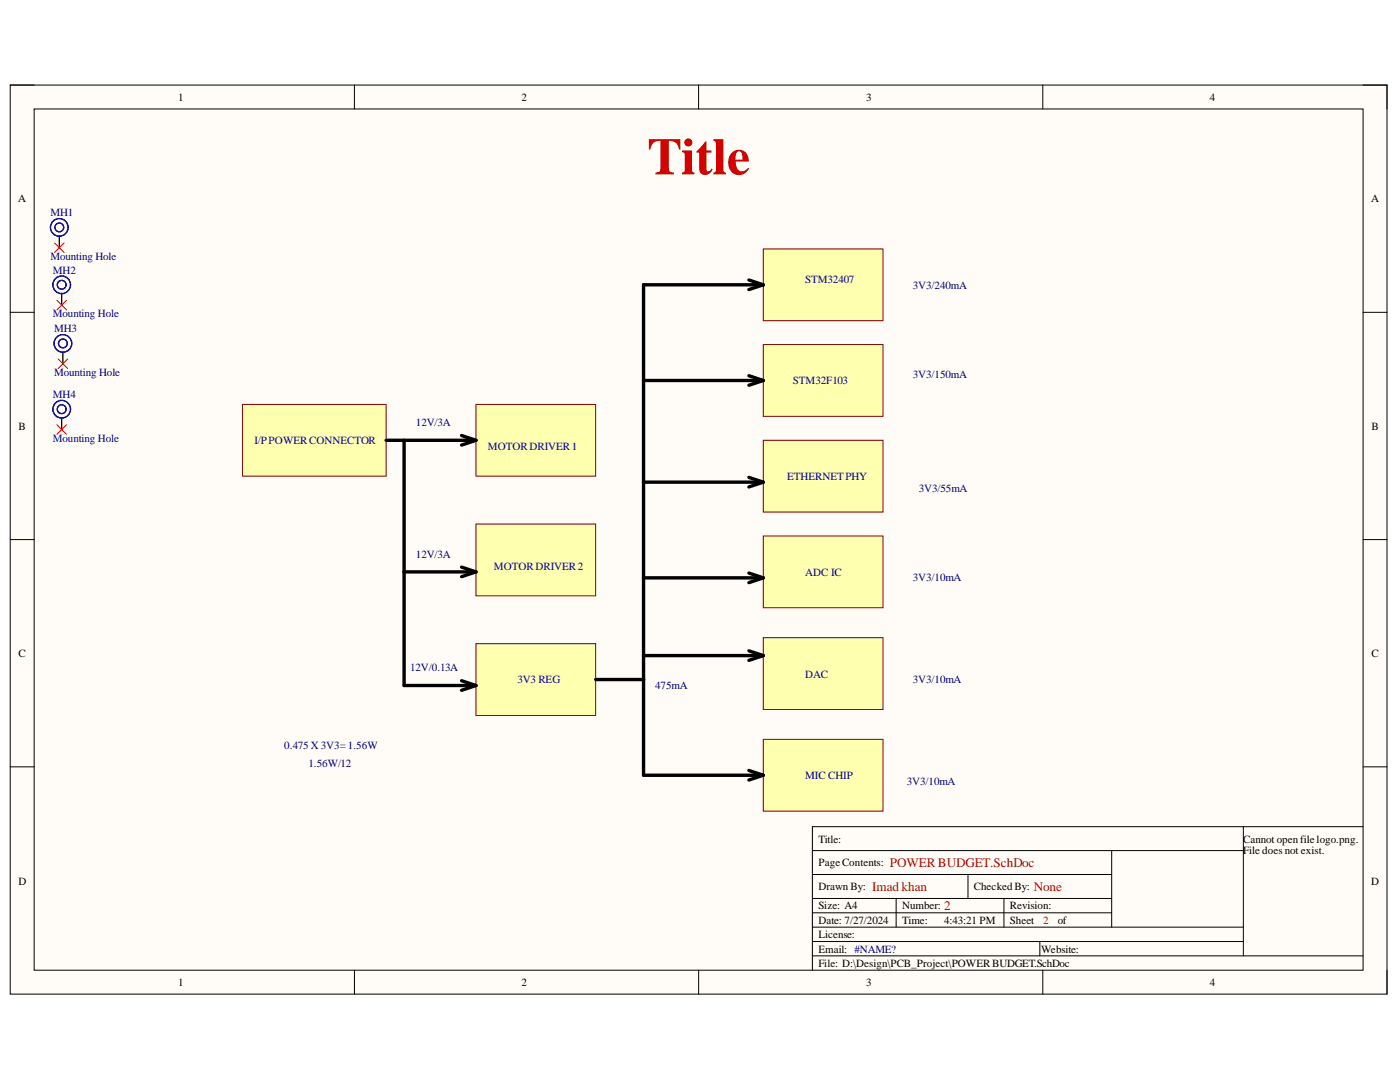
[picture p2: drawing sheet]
<svg xmlns="http://www.w3.org/2000/svg" width="279mm" height="216mm" viewBox="0 0 279 216" stroke-linecap="round" stroke-linejoin="round" font-family="sans-serif">
<defs><g id="words">
<text font-size="10.4" fill="#d50000" x="129.2" y="34.8">Title</text>
<g font-size="2.6" fill="#d50000">
<text x="177.6" y="173">POWERBUDGET.SchDoc</text>
<text x="174.1" y="177.8">Imadkhan</text>
<text x="206.3" y="177.8">None</text>
<text x="188.4" y="181.6">2</text>
</g>
<g font-size="2.2">
<text x="35.6" y="20.1">1</text>
<text x="104.1" y="20.1">2</text>
<text x="172.9" y="20.1">3</text>
<text x="241.4" y="20.1">4</text>
<text x="3.6" y="40.4">A</text>
<text x="273.6" y="40.4">A</text>
<text x="3.7" y="85.7">B</text>
<text x="273.7" y="85.7">B</text>
<text x="3.7" y="131.1">C</text>
<text x="273.7" y="131.1">C</text>
<text x="163.3" y="168.1">Title:</text>
<text x="163.3" y="172.9">PageContents:</text>
<text x="248.1" y="168.1">Cannot openfilelogo.png.</text>
<text x="248.1" y="170.5">File does not exist.</text>
<text x="3.7" y="176.5">D</text>
<text x="163.3" y="177.7">Drawn By:</text>
<text x="194.3" y="177.7">CheckedBy:</text>
<text x="273.6" y="176.5">D</text>
<text x="163.3" y="181.5">Size: A4</text>
<text x="163.3" y="184.3">Date: 7/27/2024</text>
<text x="180.1" y="181.5">Number:</text>
<text x="180.1" y="184.3">Time:</text>
<text x="188.4" y="184.3">4:43:21 PM</text>
<text x="201.5" y="181.5">Revision:</text>
<text x="201.5" y="184.3">Sheet</text>
<text x="211.1" y="184.3">of</text>
<text x="163.3" y="187.2">License:</text>
<text x="163.3" y="190.1">Email: #NAME?</text>
<text x="207.8" y="190.1">Website:</text>
<text x="35.6" y="196.8">1</text>
<text x="104.1" y="196.8">2</text>
<text x="163.3" y="193">File: D:\Design\PCB_Project\POWERBUDGET.SchDoc</text>
<text x="172.9" y="196.8">3</text>
<text x="241.4" y="196.8">4</text>
</g>
<g font-size="2.2" fill="#000080">
<text x="10.1" y="43.2">MH1</text>
<text x="10.1" y="51.8">Mounting Hole</text>
<text x="10.6" y="54.6">MH2</text>
<text x="160.7" y="56.4">STM32407</text>
<text x="182.2" y="57.6">3V3/240mA</text>
<text x="10.6" y="63.3">Mounting Hole</text>
<text x="10.8" y="66.3">MH3</text>
<text x="10.8" y="75">Mounting Hole</text>
<text x="158.2" y="76.7">STM32F103</text>
<text x="182.2" y="75.5">3V3/150mA</text>
<text x="10.6" y="79.5">MH4</text>
<text x="10.6" y="88.2">Mounting Hole</text>
<text x="50.8" y="88.6">I/PPOWERCONNECTOR</text>
<text x="83" y="85">12V/3A</text>
<text x="97.4" y="89.9">MOTORDRIVER1</text>
<text x="157.1" y="95.8">ETHERNETPHY</text>
<text x="183.4" y="98.1">3V3/55mA</text>
<text x="83" y="111.3">12V/3A</text>
<text x="98.6" y="113.7">MOTORDRIVER2</text>
<text x="160.7" y="114.8">ADC IC</text>
<text x="182.2" y="116">3V3/10mA</text>
<text x="81.8" y="133.9">12V/0.13A</text>
<text x="103.3" y="136.4">3V3 REG</text>
<text x="130.8" y="137.6">475mA</text>
<text x="160.7" y="135.2">DAC</text>
<text x="182.2" y="136.4">3V3/10mA</text>
<text x="56.7" y="149.5">0.475 X3V3=1.56W</text>
<text x="61.5" y="153.1">1.56W/12</text>
<text x="160.7" y="155.5">MIC CHIP</text>
<text x="181" y="156.6">3V3/10mA</text>
</g>
<text font-size="2.2" fill="#d50000" x="208.2" y="184.3">2</text>
</g></defs>
<path d="M2 17h274.8v181.4h-274.8z" fill-rule="evenodd" fill="#fffcf8"/>
<path d="M2 17h274.8v181.4h-274.8z" fill="none" stroke="#000" stroke-width=".2"/>
<path d="M6.8 21.7h265.2v171.9h-265.2z" fill-rule="evenodd" fill="#fffcf8"/>
<g fill="none" stroke="#000" stroke-width=".2">
<path d="M2 17h4.8M70.7 17v4.7M139.4 17v4.7M208.1 17v4.7M272 17h4.8v4.7M6.8 21.7h265.2v171.9h-265.2zM2 62.3h4.8M272 62.3h4.8M2 107.7h4.8M272 107.7h4.8M2 153h4.8M272 153h4.8"/>
<path d="M162.1 179.3h59.8M162.1 174.5h59.8M162.1 169.7h86M178.8 179.3v5.7M193.2 174.5v4.8M200.4 179.3v5.7M221.9 169.7v15.3M248.1 165v25.7M272 165h-109.9v28.6M70.7 193.6v4.8M139.4 193.6v4.8M162.1 185h86"/>
<path d="M162.1 182.1h59.8M162.1 187.9h86M162.1 190.7h109.9M207.5 187.9v2.8M208.1 193.6v4.8M276.8 193.6v4.8"/>
</g>
<path d="M152.3 49.7h23.9v14.3h-23.9z" fill-rule="evenodd" fill="#ffffb0"/>
<path d="M152.3 49.7h23.9v14.3h-23.9z" fill="none" stroke="#800000" stroke-width=".2"/>
<path d="M152.3 68.8h23.9v14.3h-23.9z" fill-rule="evenodd" fill="#ffffb0"/>
<path d="M152.3 68.8h23.9v14.3h-23.9z" fill="none" stroke="#800000" stroke-width=".2"/>
<path d="M152.3 87.9h23.9v14.3h-23.9z" fill-rule="evenodd" fill="#ffffb0"/>
<path d="M152.3 87.9h23.9v14.3h-23.9z" fill="none" stroke="#800000" stroke-width=".2"/>
<path d="M152.3 107h23.9v14.3h-23.9z" fill-rule="evenodd" fill="#ffffb0"/>
<path d="M152.3 107h23.9v14.3h-23.9z" fill="none" stroke="#800000" stroke-width=".2"/>
<path d="M152.3 127.2h23.9v14.4h-23.9z" fill-rule="evenodd" fill="#ffffb0"/>
<path d="M152.3 127.2h23.9v14.4h-23.9z" fill="none" stroke="#800000" stroke-width=".2"/>
<path d="M152.3 147.5h23.9v14.4h-23.9z" fill-rule="evenodd" fill="#ffffb0"/>
<path d="M152.3 147.5h23.9v14.4h-23.9z" fill="none" stroke="#800000" stroke-width=".2"/>
<path d="M95 80.7h23.9v14.3h-23.9z" fill-rule="evenodd" fill="#ffffb0"/>
<path d="M95 80.7h23.9v14.3h-23.9z" fill="none" stroke="#800000" stroke-width=".2"/>
<path d="M95 104.6h23.9v14.3h-23.9z" fill-rule="evenodd" fill="#ffffb0"/>
<path d="M95 104.6h23.9v14.3h-23.9z" fill="none" stroke="#800000" stroke-width=".2"/>
<path d="M95 128.4h23.9v14.4h-23.9z" fill-rule="evenodd" fill="#ffffb0"/>
<path d="M95 128.4h23.9v14.4h-23.9z" fill="none" stroke="#800000" stroke-width=".2"/>
<path d="M48.4 80.7h28.7v14.3h-28.7z" fill-rule="evenodd" fill="#ffffb0"/>
<path d="M48.4 80.7h28.7v14.3h-28.7z" fill="none" stroke="#800000" stroke-width=".2"/>
<g fill="none" stroke="#000" stroke-width=".68">
<path d="M149.5 55.9l2.8 .9M152.3 56.8h-23.9v97.9h23.9M152.3 56.8l-2.8 1M128.4 75.9h23.9M149.5 75l2.8 .9M152.3 75.9l-2.8 1M77.1 87.9h17.9M80.6 87.9v48.9h14.4M92.1 86.9l2.9 1M95 87.9l-2.9 .9M128.4 96.2h23.9M149.5 95.3l2.8 .9"/>
<path d="M152.3 96.2l-2.8 1M80.6 114.1h14.4M92.1 113.2l2.9 .9M95 114.1l-2.9 1M128.4 115.3h23.9M149.5 114.4l2.8 .9M152.3 115.3l-2.8 1M92.1 135.8l2.9 1M95 136.8l-2.9 .9M118.9 135.6h9.5M128.4 130.8h23.9M149.5 129.9l2.8 .9"/>
<path d="M152.3 130.8l-2.8 1M149.5 153.7l2.8 1M152.3 154.7l-2.8 .9"/>
</g>
<path d="M11.8 47v2.4M12.3 58.5v2.4M12.5 70.2v2.4M12.3 83.3v2.4" fill="none" stroke="#000" stroke-width=".25"/>
<g fill="none" stroke="#00f" stroke-width=".25">
<circle cx="11.8" cy="45.4" r="1.76"/>
<circle cx="11.8" cy="45.4" r=".88"/>
<circle cx="12.3" cy="56.8" r=".88"/>
<circle cx="12.3" cy="56.8" r="1.76"/>
<circle cx="12.5" cy="68.5" r=".88"/>
<circle cx="12.5" cy="68.5" r="1.76"/>
<circle cx="12.6" cy="68.5" r="1.76"/>
<circle cx="12.6" cy="68.5" r=".88"/>
<circle cx="12.3" cy="81.7" r=".88"/>
<circle cx="12.3" cy="81.7" r="1.76"/>
</g>
<path d="M10.9 48.5l1.9 1.9M11.4 59.9l1.9 1.9M12.8 48.5l-1.9 1.9M13.3 59.9l-1.9 1.9M11.6 71.6l1.9 1.9M13.5 71.6l-1.9 1.9M11.4 84.8l1.9 1.9M13.3 84.8l-1.9 1.9" fill="none" stroke="#f00" stroke-width=".2"/>
<use href="#words"/>
</svg>
